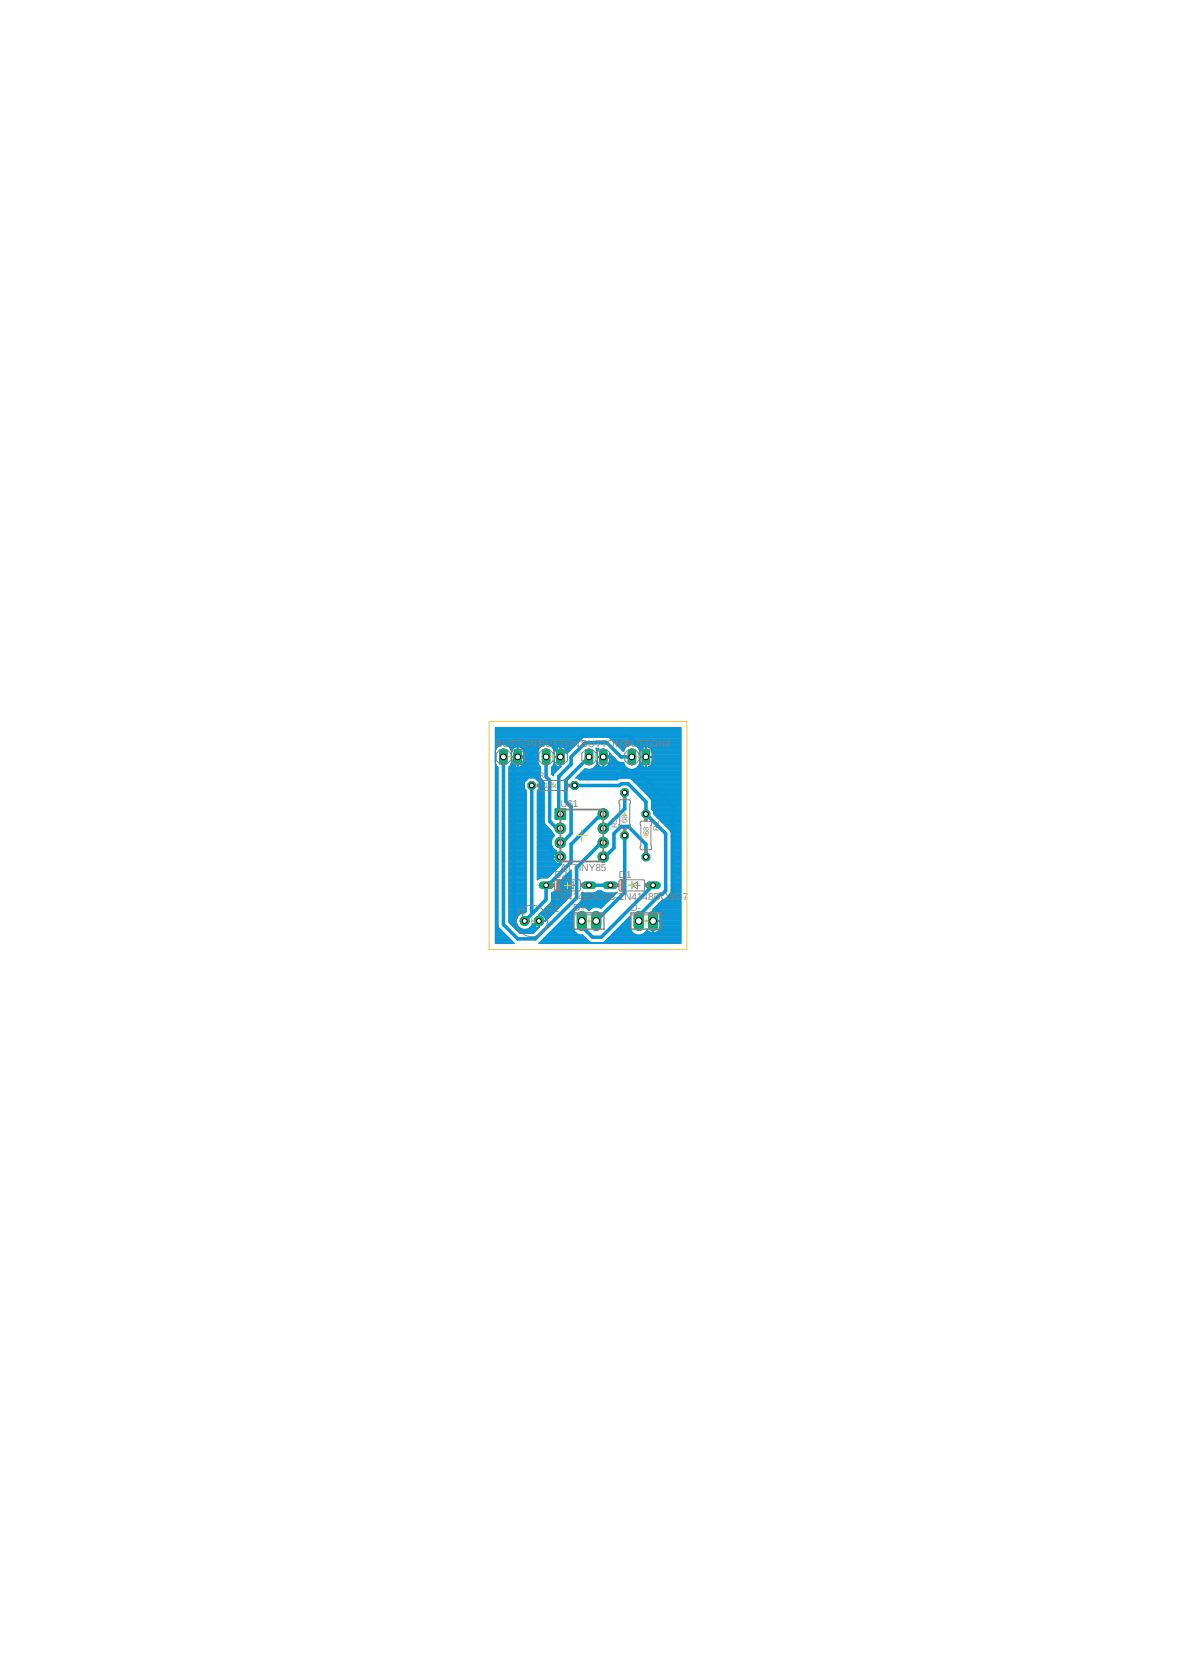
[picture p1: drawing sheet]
<svg xmlns="http://www.w3.org/2000/svg" width="210mm" height="297mm" viewBox="0 0 210 297" stroke-linecap="round" stroke-linejoin="round" font-family="sans-serif">
<defs><g id="words">
<g font-size="1.8" fill="#808080">
<text x="88.1" y="132.7">BUTTON1BUTTON2BUTTON3BUTTON4</text>
<text x="99.6" y="143.4">U$1</text>
<text x="99.6" y="154.9">ATTINY85</text>
<text x="98.6" y="156.1">D2</text>
<text x="98.6" y="160">1N4148DO35-7</text>
<text x="101.9" y="161.9">D+</text>
<text x="110" y="156.1">D1</text>
<text x="110" y="160">1N4148DO35-7</text>
<text x="112" y="161.9">D-</text>
<text x="97.2" y="162.2">C1</text>
</g>
<g font-size="1.4" fill="#808080">
<text x="95.8" y="138.3">R1</text>
<text x="96.7" y="140.1">10k</text>
<text x="109.7" y="147.2" transform="rotate(-90 109.7 147.2)">R3</text>
<text x="111.5" y="146.3" transform="rotate(-90 111.5 146.3)">68</text>
<text x="115.3" y="148.4" transform="rotate(-90 115.3 148.4)">68</text>
<text x="117.1" y="147.7" transform="rotate(-90 117.1 147.7)">R2</text>
</g>
</g></defs>
<path d="M86.7 128.1l36.4 40.9M123.1 128.1l-36.4 40.9" fill="none" stroke="#fff" stroke-width=".18"/>
<g fill="none" stroke="#0696d7" stroke-width=".64">
<path d="M89.5 134.5v29.8l2.5 2.6h3.1l7.3-7.3v-5.4l4.4-4.4h.4M92 134.5l-.6 .7v29.1l1.2 1.3h1.3l1.9-1.9M92 134.5v.4l4.1 4.1v10.1l2.5 2.6h.3l.7 .6M94.5 139.6v22.5l.2 .2M97 134.5v3.5l.7 .7v7.3l1.2 1.2h.7M99.6 133.9l-1.9-1.9h-1.3l-2.5 2.5h-1.9M99.6 134.5v-.9h.9l2.9-2.8h8.2l3.2 3.1v1.3l-1.8 1.7M102.1 139.6h7.9l.4-.3h1.2l3.2 3.2v2.2l3.5 3.5v10.1l-.7 .7h-.3l-3.8 3.8v.9M104.6 134.5l-4.1 4.2v3.8l1 .9v4.8l-1.6 1.6h-.3M107.2 134.5h1.3l2.5 2.6h1.9l.1-.2M112.3 134.5h-1.9l-2.6-2.5h-3.8l-2.5 2.5v1.3l-2.2 2.2v6.4l.3 .3M113 136.9l6.5 6.5v15.6l-3.5 3.4v1.3"/>
<path d="M97 157.4v2.5l-2.3 2.4M104.6 157.4h3.9M107.2 152.3h.3l1.6-1.6v-2.5l1.3-1.3h1.2l3.2 3.2v2.2M107.2 144.7l-.6 .6h-.4l-4.7 4.8v3.1l-4.5 4.5M111 140.9v2.9l-3.5 3.4h-.3M111 148.5v10.1l-5.1 5.1M116 157.4l-9.2 9.2h-1.5l-1.9-1.9v-1M94.7 162.3l-1.5 1.4"/>
</g>
<g fill="none" stroke="#0696d7" stroke-width=".18">
<path d="M88 138.4h.5M88 138.6h.5M88 138.3h.5M88 132.4h14.3M88 131h33M88 132.7h.5M88 135.6l.2 .5 .3 .3v28.1M88 140h.5M88 139.9h.5M88 139.8h.5M88 139.7h.5M88 139.6h.5"/>
<path d="M88 139.5h.5M88 139.4h.5M88 139.3h.5M88 139.2h.5M88 139.1h.5M88 139h.5M88 138.9h.5M88 138.8h.5M88 138.7h.5M88 138.5h.5M88 138.2h.5M88 138.1h.5"/>
<path d="M88 138h.5M88 137.8h.5M88 137.7h.5M88 137.6h.5M88 137.5h.5M88 137.4h.5M88 137.3h.5M88 137.2h.5M88 137.1h.5M88 137h.5M88 136.9h.5M88 136.8h.5"/>
<path d="M88 136.7h.5M88 136.6h.5M88 136.5h.5M88 136.4h.5M88 136.4h.4M88 136.3h.3M88 136.2h.3M88 136.1h.2M88 136h.2M88 135.9h.1M88 135.8h.1M88 135.7h.1"/>
<path d="M88 135.6l.1 .1M88 135.6h.1M88 135.5h.1M88 135.4h.1M88 135.3h.1M88 135.2l.1 .1M88 135.1l.1 .1M88 135h.1M88 134.9l.1 .1M88 134.8l.1 .1M88 134.7l.1 .1M88 134.7h.1"/>
<path d="M88 134.6h.1M88 134.5h.1M88 134.4l.1 .1M88 134.3l.1 .1M88 134.2l.1 .1M88 134.2h.1M88 134l.1 .1M88 133.9l.1 .1M88 133.9h.1M88 133.8h.1M88 133.7h.1M88 133.6h.1"/>
<path d="M88 133.4h.1M88 133.3h.1M88 133.2h.1M88 133.1h.2M88 133h.2M88 132.9h.3M88 132.8h.4M88 132.6h.6M88 132.5h.7M88 132.5h.9M88 132.3h14.4M88 132.2h14.4"/>
<path d="M88 132.1h14.6M88 132h14.7M88 131.9h14.7M88 131.8h14.8M88 131.7h14.9M88 131.7h15M88 131.6h15.1M88 131.5h15.2M88 131.4h15.3M88 131.3h15.3M88 131.2h15.4M88 131.1h15.6"/>
<path d="M88 130.9h33M88 130.8h33M88 130.7h33M88 130.6h33M88 130.5h33M88 130.4h33M88 130.3h33M88 130.2h33M88 130.1h33M88 130h33M88 129.9h33M88 129.8h33"/>
<path d="M88 129.7h33M88 129.6h33M88 129.5h33M88.2 133l-.1 .6M89.2 132.4l-.6 .2-.4 .4M89.7 132.4l.6 .2 .3 .4M90 132.5h6.5M90.2 132.5h6.1M90.3 132.6h5.9M90.4 132.7h5.7M90.4 136.4v27.6l2 1.9h2.3l1.1-1.1M90.4 138.4h3.5"/>
<path d="M90.4 138.6h3.2M90.4 138.3h5.7M90.4 140h2.8M90.4 139.9h2.8M90.4 139.8h2.8M90.4 139.7h2.8M90.4 139.6h2.8M90.4 139.5h2.8M90.4 139.4h2.8M90.4 139.3h2.8M90.4 139.2h2.8M90.4 139.1h2.8"/>
<path d="M90.4 139h2.8M90.4 138.9h2.9M90.4 138.8h3M90.4 138.7h3.1M90.4 138.6h3.3M90.4 138.5h3.4M90.4 138.2h5.7M90.4 138.1h5.7M90.4 138h5.7M90.4 137.8h5.7M90.4 137.7h5.7M90.4 137.6h5.7"/>
<path d="M90.4 137.5h5.7M90.4 137.4h5.7M90.4 137.3h5.7M90.4 137.2h5.7M90.4 137.1h5.7M90.4 137h5.7M90.4 136.9h5.7M90.4 136.8h5.7M90.4 136.7h5.7M90.4 136.6h5.7M90.4 136.5h5.7M90.4 136.4h5.7"/>
<path d="M90.4 136.4h1.3M90.5 132.8h1M90.5 136.3h.9M90.6 132.9h.8M90.6 136.2h.7M90.6 133l.3 .5M90.6 133h.6M90.7 136.1h.5M90.7 133.1h.4M90.7 136h.4M90.7 133.2h.4M90.8 135.9h.3"/>
<path d="M90.8 135.8h.2M90.8 133.3h.2M90.8 135.7h.2M90.8 135.6h.1M90.8 133.4h.1M90.9 134.5h4.7M90.9 134.6h2.1v1M90.9 133.5v2.1l-.5 .8M90.9 135.4h.1M90.9 135.5h.1M90.9 135.3h.1M90.9 135.2v.1"/>
<path d="M90.9 135.1v.1M90.9 135h.1M90.9 134.9v.1M90.9 134.8v.1M90.9 134.7v.1M90.9 134.7h.1M90.9 134.6h1M90.9 134.4v.1M90.9 134.3v.1M90.9 134.2v.1M90.9 134.2h.1M90.9 134v.1"/>
<path d="M90.9 133.9v.1M90.9 133.9h.1M90.9 133.8h.1M90.9 133.7h.1M90.9 133.6h.1M90.9 133.5h.1M90.9 135.6l.2 .3M91.1 135.9l.3 .3 .5 .2M91.7 132.7l-.3 .1-.5 .7M91.9 136.4h.1M91.9 136.3h.1M91.9 136.2h.1"/>
<path d="M91.9 136.1h.1M91.9 136h.1M91.9 135.9h.1M91.9 135.8h.1M91.9 135.7h.1M91.9 135.6h.1M91.9 135.5h.1M91.9 135.4h.1M91.9 135.3h.1M91.9 135.2h.1M91.9 135.1h.1M91.9 135h.1"/>
<path d="M91.9 134.9h.1M91.9 134.8h.1M91.9 134.7h.1M91.9 134.4h.1M91.9 134.3h.1M91.9 134.2h.1M91.9 134h.1M91.9 133.9h.1M91.9 133.8h.1M91.9 133.7h.1M91.9 133.6h.1M91.9 133.5h.1"/>
<path d="M91.9 133.4h.1M91.9 133.3h.1M91.9 133.2h.1M91.9 133.1h.1M91.9 133h.1M91.9 132.9h.1M91.9 132.8h.1M91.9 132.8v3.6M92 132.7v3.7l.7-.3 .3-.4M92 134.6h3.6M92.2 132.7l.7 .5 .1 .3M92.3 136.4h3.8"/>
<path d="M92.5 132.8h3.5M92.5 136.3h3.5M92.6 132.9h3.3M92.6 136.2h3.3M92.7 133h3.1M92.8 136.1h3M92.8 133.1h3M92.8 136h3M92.9 135.9h2.8M92.9 133.2h2.9M92.9 135.8h2.8M92.9 133.3h2.8"/>
<path d="M93 135.7h2.7M93 133.3h2.7M93 135.6h2.6M93 133.4h2.6M93 135.6v.1M93 133.5v1M93 135.5h2.6M93 135.4h2.6M93 135.3h2.6M93 135.2h2.6M93 135.1h2.6M93 135h2.6"/>
<path d="M93 134.9h2.6M93 134.8h2.6M93 134.7h2.6M93 134.4h2.6M93 134.3h2.6M93 134.2h2.6M93 134h2.6M93 133.9h2.6M93 133.8h2.6M93 133.7h2.6M93 133.6h2.6M93 133.5h2.6"/>
<path d="M93.9 138.3l-.7 .8v1.1M95 138.3l.8 .8v1.1M95.2 138.4h.9M95.2 138.5h1M95.3 138.6h.9M95.4 138.6h.9M95.5 138.7h.9M95.6 133.5v2.1l.5 .8M95.6 138.8h.8M95.7 138.9h.9M95.8 139h.8M95.8 133l-.2 .5"/>
<path d="M95.8 140h.9M95.8 139.9h.9M95.8 139.8h.9M95.8 139.7h.9M95.8 139.6h.9M95.8 139.5h.9M95.8 139.4h.9M95.8 139.3h.9M95.8 139.2h.9M95.8 139.1h.9M96.1 136.4v1.8M96.1 138.2l.1 .4 .5 .5v7.1l.2 .3 1.1 1.2"/>
<path d="M96.8 132.4l-.6 .2-.4 .4M97.3 132.4l.6 .2 .4 .4M97.5 132.5h4.7M97.8 132.5h4.3M97.9 132.6h4.1M98 132.7h3.9M98 137.6h.4M98 137.5h.4M98 137.4h.5M98 137.3h.6M98 137.2h.7M98 137.2h.8"/>
<path d="M98 137.1h.8M98 137h.9M98 136.9h1M98 136.8h1.1M98 136.7h1.2M98 136.6h1.3M98 136.5h1.4M98 136.4h1.5M98 137.7h.3M98 136.4h1.2M98.1 132.8h1M98.1 137.8h.2"/>
<path d="M98.1 136.3h.9M98.2 132.9h.8M98.2 136.2h.7M98.3 133l.2 .5M98.3 137.8h.1M98.3 136.1h.5M98.3 133h.5M98.3 136h.4M98.3 133.1h.5M98.3 135.9h.4M98.3 133.2h.4M98.4 135.8h.2"/>
<path d="M98.4 133.3h.2M98.4 137.5l-.1 .3M98.4 135.7h.2M98.4 133.4h.2M98.5 133.5v2.1l-.2 .5-.3 .3v1.2l.3 .2M98.5 134.6h1.2v1.7M98.5 135.6h.1M98.5 135.5h.1M98.5 135.3h.1M98.5 135.2v.1M98.5 135.1v.1M98.5 135h.1"/>
<path d="M98.5 134.9v.1M98.5 134.8v.1M98.5 134.7v.1M98.5 134.7h.1M98.5 134.6h1M98.5 134.4v.1M98.5 134.3v.1M98.5 134.2v.1M98.5 134.2h.1M98.5 134v.1M98.5 133.9v.1M98.5 133.9h.1"/>
<path d="M98.5 133.8h.1M98.5 133.6h.1M98.5 133.5h.1M98.5 133.5v.2M98.5 135.4l.1 .3M98.6 135.7l.2 .4 .7 .3M98.8 133l-.3 .5M99.3 132.7l-.5 .3M99.5 136.4h.1M99.5 136.3h.2M99.5 136.2h.2M99.5 136.1h.2"/>
<path d="M99.5 136h.2M99.5 135.9h.2M99.5 135.8h.2M99.5 135.7h.2M99.5 135.6h.2M99.5 135.5h.2M99.5 135.4h.2M99.5 135.3h.2M99.5 135.2h.2M99.5 135.1h.2M99.5 135h.2M99.5 134.9h.2"/>
<path d="M99.5 134.8h.2M99.5 134.7h.2M99.5 134.4h.2M99.5 134.3h.2M99.5 134.2h.2M99.5 134h.2M99.5 133.9h.2M99.5 133.8h.2M99.5 133.7h.2M99.5 133.6h.2M99.5 133.5h.2M99.5 133.4h.2"/>
<path d="M99.5 133.3h.2M99.5 133.2h.2M99.5 133.1h.2M99.5 133h.2M99.5 132.9h.2M99.5 132.8h.2M99.5 132.8v3.6M99.7 136.3l-1.3 1.2M99.7 132.8v1.7h-1.2M99.8 132.7l.4 .1 .4 .7M100 132.8h1.9M100.2 132.9h1.6"/>
<path d="M100.3 133h1.4M100.4 133.1h1.2M100.5 133.2h1M100.5 133.3h.9M100.6 133.4h.6M100.6 133.3h.7M100.6 133.5l.1 .2M100.6 133.5h.5M100.7 133.9h.1M100.7 133.8h.2M100.7 133.7h.3M100.7 133.6h.3"/>
<path d="M102.4 138.2h18.6M102.4 138.1h18.6M102.5 138h18.5M102.6 138h18.4M102.7 138.3l.3 .3h6.6l.2-.1M102.7 137.8h18.3M102.7 138.4h7.3M102.8 137.8h18.2M102.9 138.5h6.9M102.9 137.7h18.1M103 138.6h6.7M103 137.6h18"/>
<path d="M103.1 137.5h17.9M103.2 137.4h17.8M103.3 137.3h17.7M103.3 137.2h17.7M103.4 137.2h17.6M103.5 137.1h17.5M103.6 137h17.4M103.7 136.9h17.3M103.8 131l-.3 .2-2.8 2.8v-.3M103.8 136.8h17.2M103.9 136.7h.4M104 136.6l-1.7 1.7h18.7"/>
<path d="M104 136.6h.1M105 136.7h6.8M105.2 136.6h6.4M105.5 136.5l-.6 .2-.9-.1M105.5 136.5h5.9M105.5 136.4h5.8M105.6 136.4h1.2M105.7 136.3h.9M105.8 136.2h.7M105.9 136.1h.5M105.9 136h.4M105.9 133.2h.4"/>
<path d="M105.9 133.1h.4M106 135.9h.3M106 133.3h.2M106 135.8h.2M106 135.7h.2M106 135.6h.1M106 133.4h.2M106.1 134.2h.1M106.1 133.5v2.1l-.2 .5-.4 .4M106.1 133.5l-.2-.5h.5l-.3 .5M106.1 134.5h1v1.9M106.1 134.6h2.2v.8"/>
<path d="M106.1 135.2v.1M106.1 134.7h.1M106.1 135.6h.1M106.1 135.5h.1M106.1 135.3h.1M106.1 135.1v.1M106.1 135h.1M106.1 134.9v.1M106.1 134.8v.1M106.1 134.7v.1M106.1 134.6h1M106.1 134.4v.1"/>
<path d="M106.1 134.3v.1M106.1 134.2v.1M106.1 134v.1M106.1 133.9v.1M106.1 133.9h.1M106.1 133.8h.1M106.1 133.6h.1M106.1 133.5h.1M106.1 133.5v.2M106.1 135.4l.1 .3M106.2 135.7l.1 .2M106.3 135.9l.3 .3 .5 .2"/>
<path d="M107.1 136.4h.1M107.1 136.4h.2M107.1 136.3h.2M107.1 136.2h.2M107.1 136.1h.2M107.1 136h.2M107.1 135.9h.2M107.1 135.8h.2M107.1 135.7h.2M107.1 135.6h.2M107.1 135.5h.2M107.1 135.4h.2"/>
<path d="M107.1 135.3h.2M107.1 135.2h.2M107.1 135.1h.2M107.1 135h.2M107.1 134.9h.2M107.1 134.8h.2M107.1 134.7h.2M107.3 136.4h.1M107.3 134.6h1.7M107.5 136.4h3.8M107.7 136.3h3.5M107.9 136.2h3.2"/>
<path d="M107.9 136.1h3.1M108 131l.4 .2M108 136h3M108.1 135.9h2.9M108.2 135.8h2.7M108.2 135.7l-.3 .4-.6 .3M108.2 135.7h2.7M108.2 135.6h2.6M108.2 131.1h12.8M108.2 135.5h1.8M108.3 135.4l-.1 .3M108.3 134.5v-.6l1.5 1.5"/>
<path d="M108.3 135.4h1.5M108.3 135.3h1.4M108.3 135.2h1.3M108.3 135.1h1.2M108.3 135h1.1M108.3 134.9h1M108.3 134.8h1M108.3 134.7h.9M108.3 134.7h.8M108.3 134.4h.5M108.3 134.3h.4M108.3 134.2h.3"/>
<path d="M108.3 134.2h.2M108.3 134h.2M108.3 133.9h.1M108.4 131.2l2.3 2.4 .1-.1M108.4 131.2h12.6M108.5 131.3h12.5M108.5 131.4h12.5M108.7 131.5h12.3M108.8 131.6h12.2M108.8 131.7h12.2M108.9 134.5h-1.6v1.9M108.9 131.7h12.1"/>
<path d="M109 131.8h12M109.1 131.9h11.9M109.2 132h11.8M109.3 132.1h11.7M109.3 132.2h11.7M109.4 132.3h11.6M109.5 132.4h11.5M109.6 132.5h2.1M109.7 132.5h1.8M109.8 138.5l.4-.2h1.6l.4 .2 3.4 3.4M109.8 135.4l1 .1 .2 .6 .4 .4M109.8 132.6h1.6"/>
<path d="M109.9 132.7h1.4M110 132.8h1.2M110.1 132.9h1M110.2 133h.8M110.2 133.1h.8M110.3 133.2h.7M110.4 133.3h.5M110.5 133.3h.4M110.6 133.4h.2M110.7 133.5h.1M111 133l-.2 .5M111.4 136.5l.6 .2h.5l.6-.2"/>
<path d="M111.9 138.4h9.1M112 132.4l-.6 .2-.4 .4M112.1 138.5h8.9M112.3 138.6h8.7M112.4 138.6h8.6M112.4 138.7h8.6M112.5 132.4l.6 .2 .4 .4M112.5 138.8h8.5M112.6 138.9h8.4M112.6 136.7h8.4M112.7 139h8.3M112.8 139.1h8.2"/>
<path d="M112.8 132.5h8.2M112.9 139.2h8.1M112.9 136.6h8.1M112.9 139.3h8.1M113 132.5h8M113 139.4h8M113.1 136.5h7.9M113.1 132.6h7.9M113.2 139.4h7.8M113.2 136.4h7.8M113.2 132.7h7.8M113.2 139.5h7.8"/>
<path d="M113.2 136.4h1.2M113.3 132.8h1M113.3 139.6h7.7M113.3 136.3h1M113.4 132.9h.8M113.4 139.7h7.6M113.4 136.2h.7M113.5 133l.2 .5M113.5 133h.5M113.5 139.8h7.5M113.5 136.1h.5M113.5 133.1h.5"/>
<path d="M113.5 136h.4M113.5 135.9h.4M113.5 133.2h.4M113.6 139.9h7.4M113.6 135.8h.2M113.6 133.3h.2M113.6 135.7h.2M113.7 134.5h7.3M113.7 133.5v2.1l-.2 .5-.4 .4M113.7 140h7.3M113.7 135.6h.1M113.7 135.5h.1"/>
<path d="M113.7 135.4h.1M113.7 135.3h.1M113.7 135.2h.1M113.7 135.1h.1M113.7 135h.1M113.7 134.9h.1M113.7 134.8h.1M113.7 134.7h.1M113.7 134.6h1M113.7 134.4h.1M113.7 134.3h.1M113.7 134.2h.1"/>
<path d="M113.7 134h.1M113.7 133.9h.1M113.7 133.8h.1M113.7 133.7h.1M113.7 133.6h.1M113.7 133.5h.1M113.7 133.4h.1M113.7 135.6v-1h2.2v1M113.7 133.5v1M113.7 135.6l.1 .1M114.5 132.7l-.7 .5-.1 .3M114.7 132.7v3.7l-.6-.3-.3-.4"/>
<path d="M114.7 136.4h.2M114.7 136.3h.2M114.7 136.2h.2M114.7 136.1h.2M114.7 136h.2M114.7 135.9h.2M114.7 135.8h.2M114.7 135.7h.2M114.7 135.6h.2M114.7 135.5h.2M114.7 135.4h.2M114.7 135.3h.2"/>
<path d="M114.7 135.2h.2M114.7 135.1h.2M114.7 135h.2M114.7 134.9h.2M114.7 134.8h.2M114.7 134.7h.2M114.7 134.4h.2M114.7 134.3h.2M114.7 134.2h.2M114.7 134h.2M114.7 133.9h.2M114.7 133.8h.2"/>
<path d="M114.7 133.7h.2M114.7 133.6h.2M114.7 133.5h.2M114.7 133.4h.2M114.7 133.3h.2M114.7 133.2h.2M114.7 133.1h.2M114.7 133h.2M114.7 132.9h.2M114.7 132.8h.2M114.9 136.4h.1M114.9 134.6h6.1"/>
<path d="M114.9 132.8v3.6M115 132.7l.4 .1 .5 .7M115.1 136.4h5.9M115.2 132.8h5.8M115.3 136.3h5.7M115.4 132.9h5.6M115.4 136.2h5.6M115.5 133h5.5M115.6 136.1h5.4M115.6 133.1h5.4M115.7 136h5.3M115.7 133.2h5.3"/>
<path d="M115.7 135.9l-.3 .3-.5 .2M115.7 135.9h5.3M115.7 135.8h5.3M115.7 133.3h5.3M115.8 135.7h5.2M115.8 133.3h5.2M115.8 135.6h5.2M115.8 133.5h5.2M115.8 133.4h5.2M115.9 135.6l-.2 .3M115.9 133.5v1M115.9 135.6h5.1"/>
<path d="M115.9 135.5h5.1M115.9 135.4h5.1M115.9 135.3h5.1M115.9 135.2h5.1M115.9 135.1h5.1M115.9 135h5.1M115.9 134.9h5.1M115.9 134.8h5.1M115.9 134.7h5.1M115.9 134.4h5.1M115.9 134.3h5.1M115.9 134.2h5.1"/>
<path d="M115.9 134h5.1M115.9 133.9h5.1M115.9 133.8h5.1M115.9 133.7h5.1M115.9 133.6h5.1M88 152.2h.5M88 156h.5M88 158.3h.5M88 159.9h.5M88 159.7h.5M88 159.6h.5M88 159.5h.5"/>
<path d="M88 159.4h.5M88 159.3h.5M88 159.2h.5M88 159.1h.5M88 159h.5M88 158.9h.5M88 158.7h.5M88 158.6h.5M88 158.5h.5M88 158.4h.5M88 158.2h.5M88 158.1h.5"/>
<path d="M88 158h.5M88 157.9h.5M88 157.8h.5M88 157.7h.5M88 157.6h.5M88 157.5h.5M88 157.4h.5M88 157.3h.5M88 157.2h.5M88 157.1h.5M88 157h.5M88 156.9h.5"/>
<path d="M88 156.8h.5M88 156.7h.5M88 156.6h.5M88 156.5h.5M88 156.4h.5M88 156.3h.5M88 156.2h.5M88 156.1h.5M88 155.9h.5M88 155.8h.5M88 155.7h.5M88 155.6h.5"/>
<path d="M88 155.5h.5M88 155.4h.5M88 155.3h.5M88 155.2h.5M88 155.1h.5M88 154.9h.5M88 154.8h.5M88 154.7h.5M88 154.6h.5M88 154.5h.5M88 154.4h.5M88 154.3h.5"/>
<path d="M88 154.2h.5M88 154.1h.5M88 154h.5M88 153.9h.5M88 153.8h.5M88 153.7h.5M88 153.6h.5M88 153.5h.5M88 153.4h.5M88 153.3h.5M88 153.2h.5M88 153.1h.5"/>
<path d="M88 153h.5M88 152.9h.5M88 152.8h.5M88 152.7h.5M88 152.6h.5M88 152.5h.5M88 152.4h.5M88 152.3h.5M88 152.1h.5M88 152h.5M88 151.9h.5M88 151.8h.5"/>
<path d="M88 151.7h.5M88 151.6h.5M88 151.5h.5M88 151.4h.5M88 151.3h.5M88 151.1h.5M88 151h.5M88 150.9h.5M88 150.8h.5M88 150.7h.5M88 150.6h.5M88 150.5h.5"/>
<path d="M88 150.4h.5M88 150.3h.5M88 150.2h.5M88 150.1h.5M88 150h.5M88 149.9h.5M88 149.8h.5M88 149.7h.5M88 149.6h.5M88 149.5h.5M88 149.4h.5M88 149.3h.5"/>
<path d="M88 149.2h.5M88 149.1h.5M88 149h.5M88 148.9h.5M88 148.8h.5M88 148.7h.5M88 148.6h.5M88 148.5h.5M88 148.4h.5M88 148.3h.5M88 148.2h.5M88 148.1h.5"/>
<path d="M88 148h.5M88 147.9h.5M88 147.8h.5M88 147.7h.5M88 147.6h.5M88 147.5h.5M88 147.4h.5M88 147.3h.5M88 147.2h.5M88 147.1h.5M88 147h.5M88 146.9h.5"/>
<path d="M88 146.8h.5M88 146.7h.5M88 146.6h.5M88 146.5h.5M88 146.3h.5M88 146.2h.5M88 146.1h.5M88 146h.5M88 145.9h.5M88 145.8h.5M88 145.7h.5M88 145.6h.5"/>
<path d="M88 145.5h.5M88 145.4h.5M88 145.3h.5M88 145.2h.5M88 145.1h.5M88 145h.5M88 144.9h.5M88 144.8h.5M88 144.7h.5M88 144.6h.5M88 144.5h.5M88 144.4h.5"/>
<path d="M88 144.3h.5M88 144.2h.5M88 144.1h.5M88 144h.5M88 143.9h.5M88 143.8h.5M88 143.7h.5M88 143.6h.5M88 143.5h.5M88 143.4h.5M88 143.3h.5M88 143.2h.5"/>
<path d="M88 143.1h.5M88 143h.5M88 142.9h.5M88 142.8h.5M88 142.7h.5M88 142.6h.5M88 142.5h.5M88 142.4h.5M88 142.3h.5M88 142.2h.5M88 142.1h.5M88 142h.5"/>
<path d="M88 141.9h.5M88 141.8h.5M88 141.6h.5M88 141.5h.5M88 141.4h.5M88 141.3h.5M88 141.2h.5M88 141.1h.5M88 141h.5M88 140.9h.5M88 140.8h.5M88 140.7h.5"/>
<path d="M88 140.6h.5M88 140.5h.5M88 140.4h.5M88 140.3h.5M88 140.2h.5M88 140.1h.5M90.4 152.2h3.1M90.4 156h3.1M90.4 158.3h3.1M90.4 159.9h3.1M90.4 159.7h3.1M90.4 159.6h3.1"/>
<path d="M90.4 159.5h3.1M90.4 159.4h3.1M90.4 159.3h3.1M90.4 159.2h3.1M90.4 159.1h3.1M90.4 159h3.1M90.4 158.9h3.1M90.4 158.7h3.1M90.4 158.6h3.1M90.4 158.5h3.1M90.4 158.4h3.1M90.4 158.2h3.1"/>
<path d="M90.4 158.1h3.1M90.4 158h3.1M90.4 157.9h3.1M90.4 157.8h3.1M90.4 157.7h3.1M90.4 157.6h3.1M90.4 157.5h3.1M90.4 157.4h3.1M90.4 157.3h3.1M90.4 157.2h3.1M90.4 157.1h3.1M90.4 157h3.1"/>
<path d="M90.4 156.9h3.1M90.4 156.8h3.1M90.4 156.7h3.1M90.4 156.6h3.1M90.4 156.5h3.1M90.4 156.4h3.1M90.4 156.3h3.1M90.4 156.2h3.1M90.4 156.1h3.1M90.4 155.9h3.1M90.4 155.8h3.1M90.4 155.7h3.1"/>
<path d="M90.4 155.6h3.1M90.4 155.5h3.1M90.4 155.4h3.1M90.4 155.3h3.1M90.4 155.2h3.1M90.4 155.1h3.1M90.4 154.9h3.1M90.4 154.8h3.1M90.4 154.7h3.1M90.4 154.6h3.1M90.4 154.5h3.1M90.4 154.4h3.1"/>
<path d="M90.4 154.3h3.1M90.4 154.2h3.1M90.4 154.1h3.1M90.4 154h3.1M90.4 153.9h3.1M90.4 153.8h3.1M90.4 153.7h3.1M90.4 153.6h3.1M90.4 153.5h3.1M90.4 153.4h3.1M90.4 153.3h3.1M90.4 153.2h3.1"/>
<path d="M90.4 153.1h3.1M90.4 153h3.1M90.4 152.9h3.1M90.4 152.8h3.1M90.4 152.7h3.1M90.4 152.6h3.1M90.4 152.5h3.1M90.4 152.4h3.1M90.4 152.3h3.1M90.4 152.1h3.1M90.4 152h3.1M90.4 151.9h3.1"/>
<path d="M90.4 151.8h3.1M90.4 151.7h3.1M90.4 151.6h3.1M90.4 151.5h3.1M90.4 151.4h3.1M90.4 151.3h3.1M90.4 151.1h3.1M90.4 151h3.1M90.4 150.9h3.1M90.4 150.8h3.1M90.4 150.7h3.1M90.4 150.6h3.1"/>
<path d="M90.4 150.5h3.1M90.4 150.4h3.1M90.4 150.3h3.1M90.4 150.2h3.1M90.4 150.1h3.1M90.4 150h3.1M90.4 149.9h3.1M90.4 149.8h3.1M90.4 149.7h3.1M90.4 149.6h3.1M90.4 149.5h3.1M90.4 149.4h3.1"/>
<path d="M90.4 149.3h3.1M90.4 149.2h3.1M90.4 149.1h3.1M90.4 149h3.1M90.4 148.9h3.1M90.4 148.8h3.1M90.4 148.7h3.1M90.4 148.6h3.1M90.4 148.5h3.1M90.4 148.4h3.1M90.4 148.3h3.1M90.4 148.2h3.1"/>
<path d="M90.4 148.1h3.1M90.4 148h3.1M90.4 147.9h3.1M90.4 147.8h3.1M90.4 147.7h3.1M90.4 147.6h3.1M90.4 147.5h3.1M90.4 147.4h3.1M90.4 147.3h3.1M90.4 147.2h3.1M90.4 147.1h3.1M90.4 147h3.1"/>
<path d="M90.4 146.9h3.1M90.4 146.8h3.1M90.4 146.7h3.1M90.4 146.6h3.1M90.4 146.5h3.1M90.4 146.3h3.1M90.4 146.2h3.1M90.4 146.1h3.1M90.4 146h3.1M90.4 145.9h3.1M90.4 145.8h3.1M90.4 145.7h3.1"/>
<path d="M90.4 145.6h3.1M90.4 145.5h3.1M90.4 145.4h3.1M90.4 145.3h3.1M90.4 145.2h3.1M90.4 145.1h3.1M90.4 145h3.1M90.4 144.9h3.1M90.4 144.8h3.1M90.4 144.7h3.1M90.4 144.6h3.1M90.4 144.5h3.1"/>
<path d="M90.4 144.4h3.1M90.4 144.3h3.1M90.4 144.2h3.1M90.4 144.1h3.1M90.4 144h3.1M90.4 143.9h3.1M90.4 143.8h3.1M90.4 143.7h3.1M90.4 143.6h3.1M90.4 143.5h3.1M90.4 143.4h3.1M90.4 143.3h3.1"/>
<path d="M90.4 143.2h3.1M90.4 143.1h3.1M90.4 143h3.1M90.4 142.9h3.1M90.4 142.8h3.1M90.4 142.7h3.1M90.4 142.6h3.1M90.4 142.5h3.1M90.4 142.4h3.1M90.4 142.3h3.1M90.4 142.2h3.1M90.4 142.1h3.1"/>
<path d="M90.4 142h3.1M90.4 141.9h3.1M90.4 141.8h3.1M90.4 141.6h3.1M90.4 141.5h3.1M90.4 141.4h3.1M90.4 141.3h3.1M90.4 141.2h3.1M90.4 141.1h3.1M90.4 141h3.1M90.4 140.9h3.1M90.4 140.8h3.1"/>
<path d="M90.4 140.7h3.1M90.4 140.6h3.1M90.4 140.5h3.1M90.4 140.4h3M90.4 140.3h2.9M90.4 140.2h2.8M90.4 140.1h2.8M93.2 140.2l.3 .3v21.6M95.5 152.2h4v1.4M95.5 156.4h.1M95.5 156.3h.1M95.5 156.2h.2"/>
<path d="M95.5 156.1h.4M95.5 155.9h1.9M95.5 155.8h2M95.5 155.7h2.1M95.5 155.7h2.2M95.5 155.6h2.3M95.5 155.5h2.4M95.5 155.4h2.5M95.5 155.3h2.5M95.5 155.2h2.6M95.5 155.2h2.7M95.5 155.1h2.8"/>
<path d="M95.5 154.9h2.9M95.5 154.9h3M95.5 154.8h3.1M95.5 154.7h3.2M95.5 154.6h3.3M95.5 154.5h3.3M95.5 154.4h3.4M95.5 154.3h3.5M95.5 154.3h3.6M95.5 154.2h3.7M95.5 154.1h3.8M95.5 154h3.9"/>
<path d="M95.5 153.9h3.9M95.5 153.8h4M95.5 153.7h4.2M95.5 153.6h4.2M95.5 153.5h3.8M95.5 153.5h3.6M95.5 153.4h3.4M95.5 153.3h3.3M95.5 153.2h3.2M95.5 153.1h3.1M95.5 153h3M95.5 152.9h3"/>
<path d="M95.5 152.8h2.9M95.5 152.7h2.9M95.5 152.7h2.8M95.5 152.6h2.8M95.5 152.5h2.8M95.5 152.4h2.8M95.5 152.3h4M95.5 152.1h2.8M95.5 152h2.8M95.5 151.9h2.8M95.5 151.8h2.9M95.5 151.7h3"/>
<path d="M95.5 151.6h3M95.5 151.5h3.1M95.5 151.4h3.2M95.5 151.3h3.3M95.5 151.3h3.4M95.5 151.1h3.2M95.5 151h3.1M95.5 151h3M95.5 150.9h2.9M95.5 150.8h2.8M95.5 150.7h2.7M95.5 150.6h2.7"/>
<path d="M95.5 150.5h2.6M95.5 150.4h2.6M95.5 150.3h2.5M95.5 150.2h2.5M95.5 150.1h2.5M95.5 150h2.5M95.5 149.9h2.5M95.5 149.8h2.5M95.5 149.7h2.5M95.5 149.6h2.5M95.5 149.5h2.5M95.5 149.4h2.5"/>
<path d="M95.5 149.3h2.5M95.5 149.2h2.5M95.5 149.1h2.6M95.5 149h2.6M95.5 148.9h2.7M95.5 148.8h2.7M95.5 148.8h2.8M95.5 148.7h2.9M95.5 148.6h3M95.5 148.5h3.1M95.5 148.4h3M95.5 148.3h2.9"/>
<path d="M95.5 148.2h2.8M95.5 148.1h2.7M95.5 148h2.7M95.5 148h2.6M95.5 147.9h2.6M95.5 147.8h2.5M95.5 147.7h2.5M95.5 147.6h2.4M95.5 147.5h2.3M95.5 147.4h2.2M95.5 147.3h2.2M95.5 147.2h2.1"/>
<path d="M95.5 147.2h2M95.5 147.1h1.9M95.5 147h1.8M95.5 146.9h1.7M95.5 146.8h1.7M95.5 146.7h1.6M95.5 146.6h1.4M95.5 146.5h1.3M95.5 146.3h1.3M95.5 146.3h1.2M95.5 146.2h1.2M95.5 146.1h1.2"/>
<path d="M95.5 146h1.2M95.5 145.9h1.2M95.5 145.8h1.2M95.5 145.7h1.2M95.5 145.6h1.2M95.5 145.5h1.2M95.5 145.4h1.2M95.5 145.3h1.2M95.5 145.2h1.2M95.5 145.1h1.2M95.5 145h1.2M95.5 144.9h1.2"/>
<path d="M95.5 144.8h1.2M95.5 144.7h1.2M95.5 144.6h1.2M95.5 144.5h1.2M95.5 144.4h1.2M95.5 144.3h1.2M95.5 144.2h1.2M95.5 144.1h1.2M95.5 144h1.2M95.5 143.9h1.2M95.5 143.8h1.2M95.5 143.7h1.2"/>
<path d="M95.5 143.6h1.2M95.5 143.5h1.2M95.5 143.4h1.2M95.5 143.3h1.2M95.5 143.2h1.2M95.5 143.1h1.2M95.5 143h1.2M95.5 142.9h1.2M95.5 142.8h1.2M95.5 142.7h1.2M95.5 142.6h1.2M95.5 142.5h1.2"/>
<path d="M95.5 142.4h1.2M95.5 142.3h1.2M95.5 142.2h1.2M95.5 142.1h1.2M95.5 142h1.2M95.5 141.9h1.2M95.5 141.8h1.2M95.5 141.6h1.2M95.5 141.5h1.2M95.5 141.4h1.2M95.5 141.3h1.2M95.5 141.2h1.2"/>
<path d="M95.5 141.1h1.2M95.5 141h1.2M95.5 140.9h1.2M95.5 140.8h1.2M95.5 140.7h1.2M95.5 140.6h1.2M95.5 140.5h1.2M95.6 140.4h1.1M95.7 140.3h1M95.8 140.3h.9M95.8 140.2l-.3 .3v15.9M95.8 140.2h.9"/>
<path d="M95.8 140.1h.9M96.1 156l-.6 .4M98 150.1l.2 .6 .5 .4M98 147.7l.2 .4M98 159.9h2.7M98 159.9h2.8M98 159.7h2.9M98 159.6h3M98 159.6h3.1M98 159.5h3.2M98 159.4h3.3M98 159.3h3.3"/>
<path d="M98 159.2h3.4M98 159.1h3.5M98 159h3.5M98 158.9h3.5M98 158.7h3.5M98.2 148.1l.4 .4M98.2 148.8l-.2 .6v.7M98.3 158.6h3.2M98.3 152.4h1.4v1.2l.1-.1-2.5 2.5h-1.8M98.3 152.4l.1 .4M98.3 152v.2M98.4 152.8l.4 .5"/>
<path d="M98.5 158.5l-.5 .2v1.4M98.5 158.5h3M98.6 148.5l-.4 .3M98.6 158.4h2.9M98.6 158.3h2.9M98.7 151.1l.2 .1-.1 .1M98.7 158.2h2.8M98.8 151.3l-.5 .7M98.8 153.3l.1 .1M98.8 158.2h2.7M98.8 158.1h2.7M98.9 153.4l.6 .2"/>
<path d="M98.9 158h2.6M98.9 157.9h2.6M99 157.8h2.5M99 157.1l2.5-2.5v4.6l-4.6 4.6h-1.2v1h-.4l-.6-.6M99 157.1v.5l-.2 .5-.3 .4M99 157.1h.1M99 157.7h2.5M99 157.6h2.5M99 157.5h2.5M99 157.4h2.5M99 157.3h2.5M99 157.2h2.5"/>
<path d="M99 157.1h2.5M99.1 157h2.4M99.2 156.9h2.3M99.3 156.8h2.2M99.4 156.7h2.1M99.5 153.6h.1M99.5 156.6h2M99.5 153.5h.2M99.5 153.4h.2M99.5 153.3h.2M99.5 153.2h.2M99.5 153.1h.2"/>
<path d="M99.5 153h.2M99.5 152.9h.2M99.5 152.8h.2M99.5 152.7h.2M99.5 152.6h.2M99.5 152.5h.2M99.5 152.4h.2M99.6 156.5h1.9M99.7 156.5h1.8M99.7 156.4h1.8M99.8 156.3h1.7M99.9 156.2h1.6"/>
<path d="M100 156.1h1.5M100.1 156h1.4M100.2 155.9h1.3M100.2 155.8h1.3M100.4 155.7h1.1M100.5 155.7h1M100.5 155.6h1M100.6 155.5h.9M100.7 155.4h.8M100.8 155.3h.7M100.9 155.2h.6M101 155.2h.5"/>
<path d="M101 155.1h.5M101.1 154.9h.4M101.2 154.9h.3M101.3 154.8h.2M101.4 154.7h.1M103.3 159.9h5M103.4 159.9h5M103.4 158.6v1.2l-.1 .3-7.6 7.6h25.3v-38.4h-33v38.4h3.4l-2.8-2.8M103.4 159.7h5.1M103.4 159.6h5.2M103.4 159.6h5.3M103.4 159.5h5.4"/>
<path d="M103.4 159.4h5.4M103.4 159.3h5.5M103.4 159.2h5.7M103.4 159.1h5.7M103.4 159h5.8M103.4 159h5.9M103.4 158.9h6M103.4 158.7h6.1M103.4 158.7h.3M103.4 158.6h.1M105.6 158.7h1.8M105.8 158.6h1.4"/>
<path d="M106 158.5l-.4 .2h-1.9l-.3-.1M106 158.5l.2-.2h.7l.1 .2M106 158.5h1M106.1 158.4h.8M107 158.5l.5 .2h1.9l.2-.1M109.4 158.7h.2M109.6 158.6l-2.8 2.9-.6-.3M109.6 158.6h.1M113.7 140.1h7.3M113.8 140.2h7.2M113.9 140.3h7.1M114 140.3h7"/>
<path d="M114.1 140.4h6.9M114.2 140.5h6.8M114.3 140.6h6.7M114.4 140.7h6.6M114.5 140.8h6.5M114.6 140.9h6.4M114.6 141h6.4M114.7 141.1h6.3M114.8 141.1h6.2M114.9 141.2h6.1M115 141.3h6M115.1 141.4h5.9"/>
<path d="M115.2 141.5h5.8M115.3 141.6h5.7M115.4 141.6h5.6M115.4 141.8h5.6M115.5 141.9h5.5M115.6 141.9l.1 .4M115.6 141.9h5.4M115.7 142h5.3M115.7 142.1h5.3M115.7 142.3v1.5l.4 .3M115.7 143.7h5.3M115.7 143.6h5.3"/>
<path d="M115.7 143.5h5.3M115.7 143.4h5.3M115.7 143.3h5.3M115.7 143.2h5.3M115.7 143.1h5.3M115.7 143h5.3M115.7 142.9h5.3M115.7 142.8h5.3M115.7 142.7h5.3M115.7 142.6h5.3M115.7 142.5h5.3M115.7 142.4h5.3"/>
<path d="M115.7 142.3h5.3M115.7 142.2h5.3M115.8 143.8h5.2M115.9 143.9h5.1M116 144h5M116 144.1h5M116.1 144.1v.6l3 2.9M116.1 144.6h4.9M116.1 144.5h4.9M116.1 144.4h4.9M116.1 144.3h4.9M116.1 144.2h4.9"/>
<path d="M116.1 144.1h4.9M116.2 144.7h4.8M116.2 144.8h4.8M116.3 144.9h4.7M116.4 144.9h4.6M116.5 145h4.5M116.6 145.1h4.4M116.7 145.2h4.3M116.8 145.3h4.2M116.8 145.4h4.2M116.9 145.5h4.1M117.1 145.6h3.9"/>
<path d="M117.1 145.7h3.9M117.2 145.8h3.8M117.3 145.8h3.7M117.4 145.9h3.6M117.5 146h3.5M117.6 146.1h3.4M117.6 146.2h3.4M117.7 146.3h3.3M117.8 146.3h3.2M117.9 146.5h3.1M118 146.6h3M118.1 159.9h2.9"/>
<path d="M118.1 146.6h2.9M118.2 146.7h2.8M118.2 159.7h2.8M118.3 146.8h2.7M118.3 159.6h2.7M118.4 146.9h2.6M118.4 159.6h2.6M118.4 147h2.6M118.5 159.5h2.5M118.5 147.1h2.5M118.6 159.4h2.4M118.6 147.2h2.4"/>
<path d="M118.7 159.3h2.3M118.7 147.2h2.3M118.7 159.2h2.3M118.8 147.3h2.2M118.8 159.1h2.2M118.9 147.4h2.1M118.9 159h2.1M119 147.5h2M119 159h2M119.1 158.9l-.9 .9-.4 .1M119.1 147.6l.2 .4v10.5l-.2 .4M119.1 158.9h1.9"/>
<path d="M119.1 147.6h1.9M119.1 158.7h1.9M119.1 147.7h1.9M119.2 158.7h1.8M119.2 147.8h1.8M119.2 158.6h1.8M119.2 148h1.8M119.2 147.9h1.8M119.3 152.2h1.7M119.3 156h1.7M119.3 158.3h1.7M119.3 158.5h1.7"/>
<path d="M119.3 158.4h1.7M119.3 158.2h1.7M119.3 158.1h1.7M119.3 158h1.7M119.3 157.9h1.7M119.3 157.8h1.7M119.3 157.7h1.7M119.3 157.6h1.7M119.3 157.5h1.7M119.3 157.4h1.7M119.3 157.3h1.7M119.3 157.2h1.7"/>
<path d="M119.3 157.1h1.7M119.3 157h1.7M119.3 156.9h1.7M119.3 156.8h1.7M119.3 156.7h1.7M119.3 156.6h1.7M119.3 156.5h1.7M119.3 156.4h1.7M119.3 156.3h1.7M119.3 156.2h1.7M119.3 156.1h1.7M119.3 155.9h1.7"/>
<path d="M119.3 155.8h1.7M119.3 155.7h1.7M119.3 155.6h1.7M119.3 155.5h1.7M119.3 155.4h1.7M119.3 155.3h1.7M119.3 155.2h1.7M119.3 155.1h1.7M119.3 154.9h1.7M119.3 154.8h1.7M119.3 154.7h1.7M119.3 154.6h1.7"/>
<path d="M119.3 154.5h1.7M119.3 154.4h1.7M119.3 154.3h1.7M119.3 154.2h1.7M119.3 154.1h1.7M119.3 154h1.7M119.3 153.9h1.7M119.3 153.8h1.7M119.3 153.7h1.7M119.3 153.6h1.7M119.3 153.5h1.7M119.3 153.4h1.7"/>
<path d="M119.3 153.3h1.7M119.3 153.2h1.7M119.3 153.1h1.7M119.3 153h1.7M119.3 152.9h1.7M119.3 152.8h1.7M119.3 152.7h1.7M119.3 152.6h1.7M119.3 152.5h1.7M119.3 152.4h1.7M119.3 152.3h1.7M119.3 152.1h1.7"/>
<path d="M119.3 152h1.7M119.3 151.9h1.7M119.3 151.8h1.7M119.3 151.7h1.7M119.3 151.6h1.7M119.3 151.5h1.7M119.3 151.4h1.7M119.3 151.3h1.7M119.3 151.1h1.7M119.3 151h1.7M119.3 150.9h1.7M119.3 150.8h1.7"/>
<path d="M119.3 150.7h1.7M119.3 150.6h1.7M119.3 150.5h1.7M119.3 150.4h1.7M119.3 150.3h1.7M119.3 150.2h1.7M119.3 150.1h1.7M119.3 150h1.7M119.3 149.9h1.7M119.3 149.8h1.7M119.3 149.7h1.7M119.3 149.6h1.7"/>
<path d="M119.3 149.5h1.7M119.3 149.4h1.7M119.3 149.3h1.7M119.3 149.2h1.7M119.3 149.1h1.7M119.3 149h1.7M119.3 148.9h1.7M119.3 148.8h1.7M119.3 148.7h1.7M119.3 148.6h1.7M119.3 148.5h1.7M119.3 148.4h1.7"/>
<path d="M119.3 148.3h1.7M119.3 148.2h1.7M119.3 148.1h1.7M119.3 148h1.7M121 159.9h-3.3l-1.7 1.8v1.9h1.3v-1.1l-.6-.7M88 162.2h.5M88 161.2h.5M88 166.2h1.9M88 167.6h3.3M88 161.6h.5M88 167.6h3.4M88 167.5h3.2"/>
<path d="M88 167.4h3.1M88 167.3h3M88 167.2h2.9M88 167.1h2.8M88 167h2.7M88 166.9h2.6M88 166.8h2.6M88 166.8h2.5M88 166.7h2.4M88 166.6h2.3M88 166.5h2.2M88 166.4h2.1"/>
<path d="M88 166.3h2M88 166.1h1.8M88 166h1.7M88 165.9h1.7M88 165.9h1.6M88 165.8h1.5M88 165.7h1.4M88 165.6h1.3M88 165.5h1.2M88 165.4h1.1M88 165.3h1M88 165.2h.9"/>
<path d="M88 165.1h.9M88 165.1h.8M88 165h.7M88 164.9h.6M88 164.8h.6M88 164.7h.5M88 164.6h.5M88 164.5h.5M88 164.4h.5M88 164.3h.5M88 164.2h.5M88 164.1h.5"/>
<path d="M88 164h.5M88 163.9h.5M88 163.8h.5M88 163.7h.5M88 163.5h.5M88 163.4h.5M88 163.3h.5M88 163.2h.5M88 163.1h.5M88 163h.5M88 162.9h.5M88 162.8h.5"/>
<path d="M88 162.7h.5M88 162.6h.5M88 162.5h.5M88 162.4h.5M88 162.3h.5M88 162.1h.5M88 162h.5M88 161.9h.5M88 161.8h.5M88 161.7h.5M88 161.5h.5M88 161.4h.5"/>
<path d="M88 161.3h.5M88 161.1h.5M88 161h.5M88 160.9h.5M88 160.8h.5M88 160.7h.5M88 160.6h.5M88 160.5h.5M88 160.4h.5M88 160.3h.5M88 160.2h.5M88 160.1h.5"/>
<path d="M88 160h.5M88.5 164.5l.1 .4M90.4 161.2h3.1M90.4 161.6h3.1M90.4 163.9h1.4M90.4 163.8h1.4M90.4 163.7h1.4M90.4 163.5h1.4M90.4 163.4h1.4M90.4 163.3h1.4M90.4 163.2h1.5M90.4 163.1h1.5"/>
<path d="M90.4 163h1.5M90.4 162.9h1.5M90.4 162.9h1.6M90.4 162.8h1.7M90.4 162.7h1.8M90.4 162.6h1.9M90.4 162.5h2M90.4 162.4h2.1M90.4 162.3h2.4M90.4 162.1h3M90.4 162.1h3.1M90.4 162h3.1"/>
<path d="M90.4 161.9h3.1M90.4 161.8h3.1M90.4 161.7h3.1M90.4 161.5h3.1M90.4 161.4h3.1M90.4 161.3h3.1M90.4 161.1h3.1M90.4 161h3.1M90.4 160.9h3.1M90.4 160.8h3.1M90.4 160.7h3.1M90.4 160.6h3.1"/>
<path d="M90.4 160.5h3.1M90.4 160.4h3.1M90.4 160.3h3.1M90.4 160.2h3.1M90.4 160.1h3.1M90.4 160h3.1M90.5 164h1.3M90.6 164.1h1.2M90.6 164.2h1.2M90.7 164.3h1.2M90.8 164.3h1.1M90.9 164.4h1"/>
<path d="M91 164.5h1M91.1 164.6h1M91.2 164.7h1M91.3 164.8h.9M91.4 164.9h.9M91.4 165h1M91.5 165.1h1.1M91.6 165.1h1.3M91.7 165.2h3.7M91.8 164l.2 .5M91.8 165.3h3.5M91.9 165.4h3.3"/>
<path d="M92 164.5l.4 .5M92 165.5h3.1M92.1 165.6h2.9M92.2 165.7h2.8M92.2 165.8h2.7M92.3 165.9h2.5M92.4 162.5l-.4 .4-.2 .5v.6M92.4 165l.6 .2h.5l.6-.2M93 162.2l-.6 .3M93.5 162.1l-.2 .1h-2.9M93.6 165.1h1.9M93.9 165.1h1.7"/>
<path d="M94.1 165h1.6M94.1 164.9h1.7M94.2 164.8h1M94.3 164.7h.9M94.4 164.6h.7M94.5 164.5l-.4 .5M94.5 164.5h.5M94.5 164.4h.4M94.6 164.3h.2M94.6 164.3h.1M94.7 164.2l-.2 .3M94.7 164.2h.1"/>
<path d="M95.7 164.8h.1M95.7 164.7h.1M95.7 164.6h.1M95.7 164.5h.1M95.7 164.4h.1M95.7 164.3h.1M95.7 164.2h.1M95.7 164.1h.1M95.7 164h.1M95.7 163.9h.1M95.7 163.8h.1M95.7 163.5h.1"/>
<path d="M95.7 163.4h.1M95.7 163.3h.1M95.7 163.2h.1M95.7 163.1h.1M95.7 163h.1M95.7 162.9h.1M95.7 162.8h.1M95.7 162.7h.1M95.8 167.6h25.2M95.8 162.6h2.2M95.8 163.7h1.1M95.8 163.7h1.2"/>
<path d="M95.8 162.5h2.4M95.9 167.5h9M95.9 162.4h2.4M96 162.3h2.3M96.1 167.4h8.6M96.1 162.2h2.3M96.1 167.3h8.5M96.2 162.1h2.3M96.2 167.2h8.3M96.3 162.1h2.3M96.3 167.1h8.1M96.3 162.7h1.7"/>
<path d="M96.4 162h2.3M96.4 167h8M96.4 162.8h1.5M96.5 166.9h7.8M96.5 161.9h2.3M96.5 162.9h1.3M96.6 166.8h7.6M96.6 161.8h2.2M96.6 162.9h1.1M96.6 166.8h7.5M96.6 161.7h2.3M96.7 163h.9"/>
<path d="M96.7 161.6h2.3M96.7 166.7h7.3M96.8 163.1h.7M96.8 166.6h7.1M96.8 161.5h2.3M96.9 163.2h.6M96.9 166.5h6.9M96.9 163.5h.2M96.9 163.4h.3M96.9 163.4h.4M96.9 163.3h.5M96.9 161.4h2.3"/>
<path d="M97 161.3h2.3M97 166.4h6.7M97.1 161.2h2.3M97.1 166.3h6.5M97.2 161.2h2.3M97.2 166.2h6.3M97.2 161.1h2.4M97.3 166.1h5.6M97.3 161h2.4M97.4 166h5.3M97.5 165.9h5M97.5 160.9h2.2"/>
<path d="M97.5 165.9h4.9M97.5 160.8h2.3M97.6 165.8h4.7M97.6 160.7h2.3M97.7 165.7h4.5M97.7 160.6h2.3M97.8 165.6h4.4M97.8 160.5h2.3M97.9 160.4l-2.2 2.2v1h1.2v-.4l-.7-.6h-.4v2.2M97.9 165.5h4.2M97.9 160.4h2.3M97.9 160.4h2.4"/>
<path d="M98 160.3h2.4M98 160.2h2.5M98 160.1l-.1 .3M98 165.4h4M98 160.1h2.5M98 160h2.6M98.1 165.3h3.9M98.2 165.2h3.7M98.3 165.1h3.6M98.4 165h3.4M98.5 164.9h3.3M98.6 164.8h3.2"/>
<path d="M98.7 164.7h3.1M98.8 164.6h3M98.8 164.5h3M99 164.4h2.8M99.1 164.3h2.7M99.2 164.2h2.6M99.3 164.1h2.5M99.4 164h2.4M99.5 163.9h2.3M99.6 163.8h2.2M99.7 163.7h2.1M99.8 163.5h2"/>
<path d="M99.9 163.4h1.9M100 163.4h1.8M100.1 163.3h1.7M100.2 163.2h1.6M100.3 163.1h1.5M100.4 163h1.4M100.5 162.9h1.3M100.6 162.8h1.2M100.7 162.7h1.1M100.8 162.6h1M100.9 162.5h.9M101 162.4h.9"/>
<path d="M101.1 162.3h.8M101.2 162.2h.7M101.3 162.1h.6M101.3 162.1h.7M101.4 162h.6M101.5 161.9h.6M101.6 161.8h.6M101.7 161.7h.6M101.8 161.6h.6M101.9 161.5h.5M102 161.4h.6M102.1 161.3h.7"/>
<path d="M102.2 161.2h4.8M102.2 161.2h4.9M102.3 161.1h4.9M102.4 161h4.9M102.5 165.9l.6 .3M102.5 160.9h4.9M102.6 160.8h4.8M102.7 160.7h4.8M102.8 160.6h4.8M102.9 160.5h4.8M103 160.4h4.8M103 160.4h4.9"/>
<path d="M103.1 161.2l-.6 .3-.5 .4-.2 .6v2.4l.2 .6 .5 .4M103.1 160.3h4.8M103.2 160.2h4.9M103.3 160.1h4.9M103.3 160h4.9M103.5 166.2l1.2 1.2 .4 .2M103.7 161.2l.6 .3 .3 .3 .4-.3 .6-.3M103.9 161.3h1.5M104.1 161.4h1.1M104.3 161.5h.7M104.4 161.6h.5M104.5 161.7h.3"/>
<path d="M104.6 161.8h.1M106.5 161.3h.4M106.7 161.4h.1M107.3 167.5h13.7M107.4 167.4h13.6M107.5 167.3h13.5M107.6 167.2h13.4M107.7 167.1h13.3M107.8 167h13.2M107.9 166.9h13.1M108 166.8h13M108.1 166.8h12.9"/>
<path d="M108.2 166.7h12.8M108.2 166.6h12.8M108.3 166.5h12.7M108.4 166.4h12.6M108.5 166.3h12.5M108.6 166.2h12.4M108.7 166.1h4.4M108.8 166h4.1M108.8 165.9h3.8M109 165.9h3.5M109.1 165.8h3.3M109.1 165.7h3.3"/>
<path d="M109.2 165.6h3.1M109.3 165.5h2.9M109.4 165.4h2.7M109.5 165.3h2.6M109.6 165.2h2.5M109.6 165.1h2.5M109.7 165.1h2.3M109.8 165h2.2M109.9 164.9h2M110 164.8h1.9M110.1 164.7h1.8M110.2 164.6h1.7"/>
<path d="M110.3 164.5h1.6M110.4 164.4h1.5M110.4 164.3h1.5M110.5 164.3h1.4M110.6 164.2h1.3M110.7 164.1h1.2M110.8 164h1.1M110.9 163.9h1M111 163.8h.9M111.1 163.7h.8M111.2 163.7h.7M111.3 163.5h.6"/>
<path d="M111.3 163.4h.6M111.4 163.4h.5M111.5 163.3h.4M111.6 163.2h.3M111.7 163.1h.2M111.8 163h.1M111.9 162.9h.1M113.2 166.2l-.6-.3-.4-.4-.3-.6v-2l-4.2 4.2-.6 .5M114 166.1h7M114.2 166h6.8M114.4 165.9h6.6M114.5 165.9h6.5"/>
<path d="M114.6 165.8h1.1M114.7 165.7h.7M114.8 165.6h.5M114.9 165.5h.3M114.9 165.4h.2M114.9 165.3h.2M115 165.2v.1M115 165.3v-.1l-.6 .7-.6 .3M115 165.3l.1 .1M116 162.2h.1M116 165.8h.1M116 165.7h.1"/>
<path d="M116 165.6h.1M116 165.5h.1M116 165.4h.1M116 165.3h.1M116 165.2h.1M116 165.1h.1M116 165h.1M116 164.9h.1M116 164.8h.1M116 164.7h.1M116 164.6h.1M116 164.5h.1"/>
<path d="M116 164.4h.1M116 164.3h.1M116 164.2h.1M116 164.1h.1M116 164h.1M116 163.9h.1M116 163.8h.1M116 163.5h.1M116 163.4h.1M116 163.3h.1M116 163.2h.1M116 163.1h.1"/>
<path d="M116 163h.1M116 162.9h.1M116 162.8h.1M116 162.7h.1M116 162.6h.1M116 162.5h.1M116 162.4h.1M116 162.3h.1M116 162.1h.1M116 162h.1M116 161.9h.1M116 161.8h.1"/>
<path d="M116 161.7h.1M116 161.6l.7 .2M116.1 161.6v4.2l.6-.1 .3-.3M116.1 163.7h4.9M116.1 161.5h4.9M116.2 161.4h4.8M116.3 161.6h4.7M116.3 161.3h4.7M116.4 161.2h4.6M116.5 165.8h4.5M116.5 161.2h4.5M116.5 161.7h4.5"/>
<path d="M116.6 161.1h4.4M116.7 165.7h4.3M116.7 161h4.3M116.7 161.8h4.3M116.8 160.9h4.2M116.8 165.6h4.2M116.8 161.9h4.2M116.8 160.8h4.2M116.9 165.5h4.1M116.9 162h4.1M116.9 160.7h4.1M117 165.4h4"/>
<path d="M117 162.1h4M117 160.6h4M117.1 165.3h3.9M117.1 165.2h3.9M117.1 162.1h3.9M117.1 160.5h3.9M117.1 162.2h3.9M117.1 165.1h3.9M117.2 165.1h3.8M117.2 162.3h3.8M117.2 165h3.8M117.2 162.5h3.8"/>
<path d="M117.2 162.4h3.8M117.2 160.4h3.8M117.3 164.9v-1.1h-1.3v2l-.4-.1-.5-.3M117.3 164.9l-.3 .5M117.3 164.9h3.7M117.3 164.8h3.7M117.3 164.7h3.7M117.3 164.6h3.7M117.3 164.5h3.7M117.3 164.4h3.7M117.3 164.3h3.7M117.3 164.2h3.7"/>
<path d="M117.3 164.1h3.7M117.3 164h3.7M117.3 163.9h3.7M117.3 163.8h3.7M117.3 163.5h3.7M117.3 163.4h3.7M117.3 163.3h3.7M117.3 163.2h3.7M117.3 163.1h3.7M117.3 163h3.7M117.3 162.9h3.7M117.3 162.8h3.7"/>
<path d="M117.3 162.7h3.7M117.3 162.6h3.7M117.3 160.4h3.7M117.4 160.3h3.6M117.5 160.2h3.5M117.6 160.1h3.4M117.6 160h3.4"/>
</g>
<path d="M89.5 133.8v1.5" fill="none" stroke="#0dab76" stroke-width="1.5"/>
<circle cx="89.4" cy="134.5" r=".51" fill="#fff"/>
<circle cx="89.4" cy="134.5" r=".51" fill="none" stroke="#000" stroke-width=".18"/>
<path d="M92 133.8v1.5" fill="none" stroke="#0dab76" stroke-width="1.5"/>
<circle cx="92" cy="134.5" r=".51" fill="#fff"/>
<circle cx="92" cy="134.5" r=".51" fill="none" stroke="#000" stroke-width=".18"/>
<path d="M97 133.8v1.5" fill="none" stroke="#0dab76" stroke-width="1.5"/>
<circle cx="97" cy="134.5" r=".51" fill="#fff"/>
<circle cx="97" cy="134.5" r=".51" fill="none" stroke="#000" stroke-width=".18"/>
<path d="M99.6 133.8v1.5" fill="none" stroke="#0dab76" stroke-width="1.5"/>
<circle cx="99.6" cy="134.5" r=".51" fill="#fff"/>
<circle cx="99.6" cy="134.5" r=".51" fill="none" stroke="#000" stroke-width=".18"/>
<path d="M104.6 133.8v1.5" fill="none" stroke="#0dab76" stroke-width="1.5"/>
<circle cx="104.6" cy="134.5" r=".51" fill="#fff"/>
<circle cx="104.6" cy="134.5" r=".51" fill="none" stroke="#000" stroke-width=".18"/>
<path d="M107.2 133.8v1.5" fill="none" stroke="#0dab76" stroke-width="1.5"/>
<circle cx="107.2" cy="134.5" r=".51" fill="#fff"/>
<circle cx="107.2" cy="134.5" r=".51" fill="none" stroke="#000" stroke-width=".18"/>
<path d="M112.3 133.8v1.5" fill="none" stroke="#0dab76" stroke-width="1.5"/>
<circle cx="112.3" cy="134.5" r=".51" fill="#fff"/>
<circle cx="112.3" cy="134.5" r=".51" fill="none" stroke="#000" stroke-width=".18"/>
<path d="M114.8 133.8v1.5" fill="none" stroke="#0dab76" stroke-width="1.5"/>
<circle cx="114.8" cy="134.5" r=".51" fill="#fff"/>
<circle cx="114.8" cy="134.5" r=".51" fill="none" stroke="#000" stroke-width=".18"/>
<circle cx="95.8" cy="163.7" r=".87" fill="#0dab76"/>
<circle cx="95.8" cy="163.7" r=".87" fill="none" stroke="#0dab76" stroke-width=".18"/>
<circle cx="95.8" cy="163.7" r=".43" fill="#fff"/>
<circle cx="95.8" cy="163.7" r=".43" fill="none" stroke="#000" stroke-width=".18"/>
<circle cx="93.2" cy="163.7" r=".8" fill="#0dab76"/>
<circle cx="93.2" cy="163.7" r=".8" fill="none" stroke="#0dab76" stroke-width=".18"/>
<circle cx="93.2" cy="163.7" r=".43" fill="#fff"/>
<circle cx="93.2" cy="163.7" r=".43" fill="none" stroke="#000" stroke-width=".18"/>
<path d="M103.4 162.8v1.8" fill="none" stroke="#0dab76" stroke-width="1.8"/>
<circle cx="103.4" cy="163.7" r=".6" fill="#fff"/>
<circle cx="103.4" cy="163.7" r=".6" fill="none" stroke="#000" stroke-width=".18"/>
<path d="M105.9 162.8v1.8" fill="none" stroke="#0dab76" stroke-width="1.8"/>
<circle cx="105.9" cy="163.7" r=".6" fill="#fff"/>
<circle cx="105.9" cy="163.7" r=".6" fill="none" stroke="#000" stroke-width=".18"/>
<path d="M113.5 162.8v1.8" fill="none" stroke="#0dab76" stroke-width="1.8"/>
<circle cx="113.5" cy="163.7" r=".6" fill="#fff"/>
<circle cx="113.5" cy="163.7" r=".6" fill="none" stroke="#000" stroke-width=".18"/>
<path d="M116 162.8v1.8" fill="none" stroke="#0dab76" stroke-width="1.8"/>
<circle cx="116" cy="163.7" r=".6" fill="#fff"/>
<circle cx="116" cy="163.7" r=".6" fill="none" stroke="#000" stroke-width=".18"/>
<path d="M107.8 157.4h1.3" fill="none" stroke="#0dab76" stroke-width="1.4"/>
<circle cx="108.5" cy="157.4" r=".43" fill="#fff"/>
<circle cx="108.5" cy="157.4" r=".43" fill="none" stroke="#000" stroke-width=".18"/>
<path d="M115.4 157.4h1.3" fill="none" stroke="#0dab76" stroke-width="1.4"/>
<circle cx="116" cy="157.4" r=".43" fill="#fff"/>
<circle cx="116" cy="157.4" r=".43" fill="none" stroke="#000" stroke-width=".18"/>
<path d="M96.4 157.4h1.3" fill="none" stroke="#0dab76" stroke-width="1.4"/>
<circle cx="97" cy="157.4" r=".43" fill="#fff"/>
<circle cx="97" cy="157.4" r=".43" fill="none" stroke="#000" stroke-width=".18"/>
<path d="M104 157.4h1.3" fill="none" stroke="#0dab76" stroke-width="1.4"/>
<circle cx="104.6" cy="157.4" r=".43" fill="#fff"/>
<circle cx="104.6" cy="157.4" r=".43" fill="none" stroke="#000" stroke-width=".18"/>
<path d="M94.2 138.9h.6l.4 .4v.6l-.4 .4h-.6l-.4-.4v-.6z" fill-rule="evenodd" fill="#0dab76"/>
<path d="M94.2 138.9h.6l.4 .4v.6l-.4 .4h-.6l-.4-.4v-.6z" fill="none" stroke="#0dab76" stroke-width=".18"/>
<circle cx="94.5" cy="139.6" r=".43" fill="#fff"/>
<circle cx="94.5" cy="139.6" r=".43" fill="none" stroke="#000" stroke-width=".18"/>
<path d="M101.8 138.9h.6l.4 .4v.6l-.4 .4h-.6l-.4-.4v-.6z" fill-rule="evenodd" fill="#0dab76"/>
<path d="M101.8 138.9h.6l.4 .4v.6l-.4 .4h-.6l-.4-.4v-.6z" fill="none" stroke="#0dab76" stroke-width=".18"/>
<circle cx="102.1" cy="139.6" r=".43" fill="#fff"/>
<circle cx="102.1" cy="139.6" r=".43" fill="none" stroke="#000" stroke-width=".18"/>
<path d="M114.5 144h.6l.3 .4v.6l-.3 .4h-.6l-.4-.4v-.6z" fill-rule="evenodd" fill="#0dab76"/>
<path d="M114.5 144h.6l.3 .4v.6l-.3 .4h-.6l-.4-.4v-.6z" fill="none" stroke="#0dab76" stroke-width=".18"/>
<circle cx="114.8" cy="144.7" r=".43" fill="#fff"/>
<circle cx="114.8" cy="144.7" r=".43" fill="none" stroke="#000" stroke-width=".18"/>
<path d="M114.5 151.6h.6l.3 .4v.6l-.3 .4h-.6l-.4-.4v-.6z" fill-rule="evenodd" fill="#0dab76"/>
<path d="M114.5 151.6h.6l.3 .4v.6l-.3 .4h-.6l-.4-.4v-.6z" fill="none" stroke="#0dab76" stroke-width=".18"/>
<circle cx="114.8" cy="152.3" r=".43" fill="#fff"/>
<circle cx="114.8" cy="152.3" r=".43" fill="none" stroke="#000" stroke-width=".18"/>
<path d="M110.7 147.8h.6l.4 .4v.6l-.4 .4h-.6l-.4-.4v-.6z" fill-rule="evenodd" fill="#0dab76"/>
<path d="M110.7 147.8h.6l.4 .4v.6l-.4 .4h-.6l-.4-.4v-.6z" fill="none" stroke="#0dab76" stroke-width=".18"/>
<circle cx="111" cy="148.5" r=".43" fill="#fff"/>
<circle cx="111" cy="148.5" r=".43" fill="none" stroke="#000" stroke-width=".18"/>
<path d="M110.7 140.2h.6l.4 .4v.6l-.4 .4h-.6l-.4-.4v-.6z" fill-rule="evenodd" fill="#0dab76"/>
<path d="M110.7 140.2h.6l.4 .4v.6l-.4 .4h-.6l-.4-.4v-.6z" fill="none" stroke="#0dab76" stroke-width=".18"/>
<circle cx="111" cy="140.9" r=".43" fill="#fff"/>
<circle cx="111" cy="140.9" r=".43" fill="none" stroke="#000" stroke-width=".18"/>
<path d="M98.6 143.8h1.9v1.8h-1.9z" fill-rule="evenodd" fill="#0dab76"/>
<path d="M98.6 143.8h1.9v1.8h-1.9z" fill="none" stroke="#0dab76" stroke-width=".18"/>
<circle cx="99.6" cy="144.7" r=".51" fill="#fff"/>
<circle cx="99.6" cy="144.7" r=".51" fill="none" stroke="#000" stroke-width=".18"/>
<circle cx="99.6" cy="147.2" r=".93" fill="#0dab76"/>
<circle cx="99.6" cy="147.2" r=".93" fill="none" stroke="#0dab76" stroke-width=".18"/>
<circle cx="99.6" cy="147.2" r=".51" fill="#fff"/>
<circle cx="99.6" cy="147.2" r=".51" fill="none" stroke="#000" stroke-width=".18"/>
<circle cx="99.6" cy="149.8" r=".93" fill="#0dab76"/>
<circle cx="99.6" cy="149.8" r=".93" fill="none" stroke="#0dab76" stroke-width=".18"/>
<circle cx="99.6" cy="149.8" r=".51" fill="#fff"/>
<circle cx="99.6" cy="149.8" r=".51" fill="none" stroke="#000" stroke-width=".18"/>
<circle cx="99.6" cy="152.3" r=".93" fill="#0dab76"/>
<circle cx="99.6" cy="152.3" r=".93" fill="none" stroke="#0dab76" stroke-width=".18"/>
<circle cx="99.6" cy="152.3" r=".51" fill="#fff"/>
<circle cx="99.6" cy="152.3" r=".51" fill="none" stroke="#000" stroke-width=".18"/>
<circle cx="107.2" cy="152.3" r=".93" fill="#0dab76"/>
<circle cx="107.2" cy="152.3" r=".93" fill="none" stroke="#0dab76" stroke-width=".18"/>
<circle cx="107.2" cy="152.3" r=".51" fill="#fff"/>
<circle cx="107.2" cy="152.3" r=".51" fill="none" stroke="#000" stroke-width=".18"/>
<circle cx="107.2" cy="149.8" r=".93" fill="#0dab76"/>
<circle cx="107.2" cy="149.8" r=".93" fill="none" stroke="#0dab76" stroke-width=".18"/>
<circle cx="107.2" cy="149.8" r=".51" fill="#fff"/>
<circle cx="107.2" cy="149.8" r=".51" fill="none" stroke="#000" stroke-width=".18"/>
<circle cx="107.2" cy="147.2" r=".93" fill="#0dab76"/>
<circle cx="107.2" cy="147.2" r=".93" fill="none" stroke="#0dab76" stroke-width=".18"/>
<circle cx="107.2" cy="147.2" r=".51" fill="#fff"/>
<circle cx="107.2" cy="147.2" r=".51" fill="none" stroke="#000" stroke-width=".18"/>
<circle cx="107.2" cy="144.7" r=".93" fill="#0dab76"/>
<circle cx="107.2" cy="144.7" r=".93" fill="none" stroke="#0dab76" stroke-width=".18"/>
<circle cx="107.2" cy="144.7" r=".51" fill="#fff"/>
<circle cx="107.2" cy="144.7" r=".51" fill="none" stroke="#000" stroke-width=".18"/>
<path d="M89.5 133.8v1.5" fill="none" stroke="#0dab76" stroke-width="1.5"/>
<circle cx="89.4" cy="134.5" r=".51" fill="#fff"/>
<circle cx="89.4" cy="134.5" r=".51" fill="none" stroke="#000" stroke-width=".18"/>
<path d="M92 133.8v1.5" fill="none" stroke="#0dab76" stroke-width="1.5"/>
<circle cx="92" cy="134.5" r=".51" fill="#fff"/>
<circle cx="92" cy="134.5" r=".51" fill="none" stroke="#000" stroke-width=".18"/>
<path d="M97 133.8v1.5" fill="none" stroke="#0dab76" stroke-width="1.5"/>
<circle cx="97" cy="134.5" r=".51" fill="#fff"/>
<circle cx="97" cy="134.5" r=".51" fill="none" stroke="#000" stroke-width=".18"/>
<path d="M99.6 133.8v1.5" fill="none" stroke="#0dab76" stroke-width="1.5"/>
<circle cx="99.6" cy="134.5" r=".51" fill="#fff"/>
<circle cx="99.6" cy="134.5" r=".51" fill="none" stroke="#000" stroke-width=".18"/>
<path d="M104.6 133.8v1.5" fill="none" stroke="#0dab76" stroke-width="1.5"/>
<circle cx="104.6" cy="134.5" r=".51" fill="#fff"/>
<circle cx="104.6" cy="134.5" r=".51" fill="none" stroke="#000" stroke-width=".18"/>
<path d="M107.2 133.8v1.5" fill="none" stroke="#0dab76" stroke-width="1.5"/>
<circle cx="107.2" cy="134.5" r=".51" fill="#fff"/>
<circle cx="107.2" cy="134.5" r=".51" fill="none" stroke="#000" stroke-width=".18"/>
<path d="M112.3 133.8v1.5" fill="none" stroke="#0dab76" stroke-width="1.5"/>
<circle cx="112.3" cy="134.5" r=".51" fill="#fff"/>
<circle cx="112.3" cy="134.5" r=".51" fill="none" stroke="#000" stroke-width=".18"/>
<path d="M114.8 133.8v1.5" fill="none" stroke="#0dab76" stroke-width="1.5"/>
<circle cx="114.8" cy="134.5" r=".51" fill="#fff"/>
<circle cx="114.8" cy="134.5" r=".51" fill="none" stroke="#000" stroke-width=".18"/>
<circle cx="95.8" cy="163.7" r=".87" fill="#0dab76"/>
<circle cx="95.8" cy="163.7" r=".87" fill="none" stroke="#0dab76" stroke-width=".18"/>
<circle cx="95.8" cy="163.7" r=".43" fill="#fff"/>
<circle cx="95.8" cy="163.7" r=".43" fill="none" stroke="#000" stroke-width=".18"/>
<circle cx="93.2" cy="163.7" r=".8" fill="#0dab76"/>
<circle cx="93.2" cy="163.7" r=".8" fill="none" stroke="#0dab76" stroke-width=".18"/>
<circle cx="93.2" cy="163.7" r=".43" fill="#fff"/>
<circle cx="93.2" cy="163.7" r=".43" fill="none" stroke="#000" stroke-width=".18"/>
<path d="M103.4 162.8v1.8" fill="none" stroke="#0dab76" stroke-width="1.8"/>
<circle cx="103.4" cy="163.7" r=".6" fill="#fff"/>
<circle cx="103.4" cy="163.7" r=".6" fill="none" stroke="#000" stroke-width=".18"/>
<path d="M105.9 162.8v1.8" fill="none" stroke="#0dab76" stroke-width="1.8"/>
<circle cx="105.9" cy="163.7" r=".6" fill="#fff"/>
<circle cx="105.9" cy="163.7" r=".6" fill="none" stroke="#000" stroke-width=".18"/>
<path d="M113.5 162.8v1.8" fill="none" stroke="#0dab76" stroke-width="1.8"/>
<circle cx="113.5" cy="163.7" r=".6" fill="#fff"/>
<circle cx="113.5" cy="163.7" r=".6" fill="none" stroke="#000" stroke-width=".18"/>
<path d="M116 162.8v1.8" fill="none" stroke="#0dab76" stroke-width="1.8"/>
<circle cx="116" cy="163.7" r=".6" fill="#fff"/>
<circle cx="116" cy="163.7" r=".6" fill="none" stroke="#000" stroke-width=".18"/>
<path d="M107.8 157.4h1.3" fill="none" stroke="#0dab76" stroke-width="1.4"/>
<circle cx="108.5" cy="157.4" r=".43" fill="#fff"/>
<circle cx="108.5" cy="157.4" r=".43" fill="none" stroke="#000" stroke-width=".18"/>
<path d="M115.4 157.4h1.3" fill="none" stroke="#0dab76" stroke-width="1.4"/>
<circle cx="116" cy="157.4" r=".43" fill="#fff"/>
<circle cx="116" cy="157.4" r=".43" fill="none" stroke="#000" stroke-width=".18"/>
<path d="M96.4 157.4h1.3" fill="none" stroke="#0dab76" stroke-width="1.4"/>
<circle cx="97" cy="157.4" r=".43" fill="#fff"/>
<circle cx="97" cy="157.4" r=".43" fill="none" stroke="#000" stroke-width=".18"/>
<path d="M104 157.4h1.3" fill="none" stroke="#0dab76" stroke-width="1.4"/>
<circle cx="104.6" cy="157.4" r=".43" fill="#fff"/>
<circle cx="104.6" cy="157.4" r=".43" fill="none" stroke="#000" stroke-width=".18"/>
<path d="M94.2 138.9h.6l.4 .4v.6l-.4 .4h-.6l-.4-.4v-.6z" fill-rule="evenodd" fill="#0dab76"/>
<path d="M94.2 138.9h.6l.4 .4v.6l-.4 .4h-.6l-.4-.4v-.6z" fill="none" stroke="#0dab76" stroke-width=".18"/>
<circle cx="94.5" cy="139.6" r=".43" fill="#fff"/>
<circle cx="94.5" cy="139.6" r=".43" fill="none" stroke="#000" stroke-width=".18"/>
<path d="M101.8 138.9h.6l.4 .4v.6l-.4 .4h-.6l-.4-.4v-.6z" fill-rule="evenodd" fill="#0dab76"/>
<path d="M101.8 138.9h.6l.4 .4v.6l-.4 .4h-.6l-.4-.4v-.6z" fill="none" stroke="#0dab76" stroke-width=".18"/>
<circle cx="102.1" cy="139.6" r=".43" fill="#fff"/>
<circle cx="102.1" cy="139.6" r=".43" fill="none" stroke="#000" stroke-width=".18"/>
<path d="M114.5 144h.6l.3 .4v.6l-.3 .4h-.6l-.4-.4v-.6z" fill-rule="evenodd" fill="#0dab76"/>
<path d="M114.5 144h.6l.3 .4v.6l-.3 .4h-.6l-.4-.4v-.6z" fill="none" stroke="#0dab76" stroke-width=".18"/>
<circle cx="114.8" cy="144.7" r=".43" fill="#fff"/>
<circle cx="114.8" cy="144.7" r=".43" fill="none" stroke="#000" stroke-width=".18"/>
<path d="M114.5 151.6h.6l.3 .4v.6l-.3 .4h-.6l-.4-.4v-.6z" fill-rule="evenodd" fill="#0dab76"/>
<path d="M114.5 151.6h.6l.3 .4v.6l-.3 .4h-.6l-.4-.4v-.6z" fill="none" stroke="#0dab76" stroke-width=".18"/>
<circle cx="114.8" cy="152.3" r=".43" fill="#fff"/>
<circle cx="114.8" cy="152.3" r=".43" fill="none" stroke="#000" stroke-width=".18"/>
<path d="M110.7 147.8h.6l.4 .4v.6l-.4 .4h-.6l-.4-.4v-.6z" fill-rule="evenodd" fill="#0dab76"/>
<path d="M110.7 147.8h.6l.4 .4v.6l-.4 .4h-.6l-.4-.4v-.6z" fill="none" stroke="#0dab76" stroke-width=".18"/>
<circle cx="111" cy="148.5" r=".43" fill="#fff"/>
<circle cx="111" cy="148.5" r=".43" fill="none" stroke="#000" stroke-width=".18"/>
<path d="M110.7 140.2h.6l.4 .4v.6l-.4 .4h-.6l-.4-.4v-.6z" fill-rule="evenodd" fill="#0dab76"/>
<path d="M110.7 140.2h.6l.4 .4v.6l-.4 .4h-.6l-.4-.4v-.6z" fill="none" stroke="#0dab76" stroke-width=".18"/>
<circle cx="111" cy="140.9" r=".43" fill="#fff"/>
<circle cx="111" cy="140.9" r=".43" fill="none" stroke="#000" stroke-width=".18"/>
<path d="M98.6 143.8h1.9v1.8h-1.9z" fill-rule="evenodd" fill="#0dab76"/>
<path d="M98.6 143.8h1.9v1.8h-1.9z" fill="none" stroke="#0dab76" stroke-width=".18"/>
<circle cx="99.6" cy="144.7" r=".51" fill="#fff"/>
<circle cx="99.6" cy="144.7" r=".51" fill="none" stroke="#000" stroke-width=".18"/>
<circle cx="99.6" cy="147.2" r=".93" fill="#0dab76"/>
<circle cx="99.6" cy="147.2" r=".93" fill="none" stroke="#0dab76" stroke-width=".18"/>
<circle cx="99.6" cy="147.2" r=".51" fill="#fff"/>
<circle cx="99.6" cy="147.2" r=".51" fill="none" stroke="#000" stroke-width=".18"/>
<circle cx="99.6" cy="149.8" r=".93" fill="#0dab76"/>
<circle cx="99.6" cy="149.8" r=".93" fill="none" stroke="#0dab76" stroke-width=".18"/>
<circle cx="99.6" cy="149.8" r=".51" fill="#fff"/>
<circle cx="99.6" cy="149.8" r=".51" fill="none" stroke="#000" stroke-width=".18"/>
<circle cx="99.6" cy="152.3" r=".93" fill="#0dab76"/>
<circle cx="99.6" cy="152.3" r=".93" fill="none" stroke="#0dab76" stroke-width=".18"/>
<circle cx="99.6" cy="152.3" r=".51" fill="#fff"/>
<circle cx="99.6" cy="152.3" r=".51" fill="none" stroke="#000" stroke-width=".18"/>
<circle cx="107.2" cy="152.3" r=".93" fill="#0dab76"/>
<circle cx="107.2" cy="152.3" r=".93" fill="none" stroke="#0dab76" stroke-width=".18"/>
<circle cx="107.2" cy="152.3" r=".51" fill="#fff"/>
<circle cx="107.2" cy="152.3" r=".51" fill="none" stroke="#000" stroke-width=".18"/>
<circle cx="107.2" cy="149.8" r=".93" fill="#0dab76"/>
<circle cx="107.2" cy="149.8" r=".93" fill="none" stroke="#0dab76" stroke-width=".18"/>
<circle cx="107.2" cy="149.8" r=".51" fill="#fff"/>
<circle cx="107.2" cy="149.8" r=".51" fill="none" stroke="#000" stroke-width=".18"/>
<circle cx="107.2" cy="147.2" r=".93" fill="#0dab76"/>
<circle cx="107.2" cy="147.2" r=".93" fill="none" stroke="#0dab76" stroke-width=".18"/>
<circle cx="107.2" cy="147.2" r=".51" fill="#fff"/>
<circle cx="107.2" cy="147.2" r=".51" fill="none" stroke="#000" stroke-width=".18"/>
<circle cx="107.2" cy="144.7" r=".93" fill="#0dab76"/>
<circle cx="107.2" cy="144.7" r=".93" fill="none" stroke="#0dab76" stroke-width=".18"/>
<circle cx="107.2" cy="144.7" r=".51" fill="#fff"/>
<circle cx="107.2" cy="144.7" r=".51" fill="none" stroke="#000" stroke-width=".18"/>
<g fill="none" stroke="#808080" stroke-width=".18">
<path d="M90.7 133.9l-.6-.6h-1.3l-.6 .6v1.3l.6 .6h1.3l.6-.6M90.7 133.9l.7-.6h1.2l.6 .6v1.3l-.6 .6h-1.2l-.7-.6M90.7 133.9v1.3M98.3 133.9l-.6-.6h-1.3l-.6 .6v1.3l.6 .6h1.3l.6-.6M98.3 133.9l.6-.6h1.3l.6 .6v1.3l-.6 .6h-1.3l-.6-.6M98.3 133.9v1.3M105.9 133.9l-.6-.6h-1.3l-.6 .6v1.3l.6 .6h1.3l.6-.6M105.9 133.9l.7-.6h1.2l.7 .6v1.3l-.7 .6h-1.2l-.7-.6M105.9 133.9v1.3M113.5 133.9l-.6-.6h-1.3l-.6 .6v1.3l.6 .6h1.3l.6-.6M113.5 133.9l.6-.6h1.3l.6 .6v1.3l-.6 .6h-1.3l-.6-.6M113.5 133.9v1.3"/>
<path d="M110.1 156.4h4.3l.1 .1v1.7l-.1 .2h-4.3l-.1-.2v-1.7zM111.6 157.4h2.1M112.3 157.4l1-.7v1.3zM112.3 156.7v1.3M92.5 162.4h.7M92.9 162.1v.7M102.1 162.6h5.1M112.2 162.6h5.1"/>
<circle cx="94.5" cy="163.7" r="2.79"/>
</g>
<path d="M102 162.3h5.3v2.8h-5.3zM112.1 162.3h5.3v2.8h-5.3z" fill="none" stroke="#808080" stroke-width=".25"/>
<path d="M110.4 156.3h.5v2.1h-.5z" fill-rule="evenodd" fill="#808080"/>
<path d="M110.4 156.3h.5v2.1h-.5z" fill="none" stroke="#808080" stroke-width=".18"/>
<path d="M114.6 157.1h.5v.5h-.5z" fill-rule="evenodd" fill="#808080"/>
<path d="M114.6 157.1h.5v.5h-.5z" fill="none" stroke="#808080" stroke-width=".18"/>
<path d="M109.3 157.1h.6v.5h-.6z" fill-rule="evenodd" fill="#808080"/>
<path d="M98.7 156.4h4.3l.1 .2v1.6l-.1 .2h-4.3l-.1-.3v-1.5zM100.2 157.4h2.2M100.8 157.4l1.1-.7v1.3zM100.8 156.7v1.3M109.3 157.1h.6v.5h-.6z" fill="none" stroke="#808080" stroke-width=".18"/>
<path d="M98.9 156.3h.5v2.1h-.5z" fill-rule="evenodd" fill="#808080"/>
<path d="M98.9 156.3h.5v2.1h-.5z" fill="none" stroke="#808080" stroke-width=".18"/>
<path d="M103.1 157.1h.6v.5h-.6z" fill-rule="evenodd" fill="#808080"/>
<path d="M103.1 157.1h.6v.5h-.6z" fill="none" stroke="#808080" stroke-width=".18"/>
<path d="M98 157.1h.6v.5h-.6z" fill-rule="evenodd" fill="#808080"/>
<path d="M95.8 138.7l.2-.1h.4l.1 .1 4.2-.1 .1 .3v1.6l-.2 .1h-.4l-.1-.1-4.2 .1-.1-.2zM98 157.1h.6v.5h-.6z" fill="none" stroke="#808080" stroke-width=".18"/>
<path d="M100.9 139.4h.3v.5h-.3z" fill-rule="evenodd" fill="#808080"/>
<path d="M100.9 139.4h.3v.5h-.3z" fill="none" stroke="#808080" stroke-width=".18"/>
<path d="M95.4 139.4h.4v.5h-.4z" fill-rule="evenodd" fill="#808080"/>
<path d="M95.4 139.4h.4v.5h-.4zM113.8 146.1l.2-.1h1.5l.3 .1v.5l-.1 .1v3.6l.1 .1v.5l-.1 .1h-1.7l-.2-.1z" fill="none" stroke="#808080" stroke-width=".18"/>
<path d="M114.5 151h.5v.4h-.5z" fill-rule="evenodd" fill="#808080"/>
<path d="M114.5 151h.5v.4h-.5z" fill="none" stroke="#808080" stroke-width=".18"/>
<path d="M114.5 145.6h.5v.3h-.5z" fill-rule="evenodd" fill="#808080"/>
<path d="M110 142.3l.2-.1h1.6l.2 .1-.1 4.2 .1 .1v.4l-.1 .2h-1.7l-.2-.1v-.5l.1-.1v-3.6l-.1-.1zM114.5 145.6h.5v.3h-.5z" fill="none" stroke="#808080" stroke-width=".18"/>
<path d="M110.7 141.8h.6v.4h-.6z" fill-rule="evenodd" fill="#808080"/>
<path d="M110.7 141.8h.6v.4h-.6z" fill="none" stroke="#808080" stroke-width=".18"/>
<path d="M110.7 147.2h.6v.4h-.6z" fill-rule="evenodd" fill="#808080"/>
<path d="M110.7 147.2h.6v.4h-.6z" fill="none" stroke="#808080" stroke-width=".18"/>
<path d="M107.2 151.8v-7.9h-7.6v9.2h7.6" fill="none" stroke="#808080" stroke-width=".34"/>
<g fill="none" stroke="#afd134" stroke-width=".18">
<path d="M90.2 134.5h1M90.7 134v1.1M97.8 134.5h1M97.9 139.6h.8M98.3 134v1.1M98.3 139.2v.8M105.4 134.5h1.1M105.9 134v1.1M113 134.5h1M113.5 134v1.1M100.2 157.4h1.3M100.8 156.8v1.2"/>
<path d="M102.4 148.5h2M103.4 147.5v2M110.6 144.7h.8M111 144.3v.8M111.6 157.4h1.3M112.3 156.8v1.2M114.4 148.5h.7M114.8 148.1v.8M93.9 163.7h1.2M94.5 163.1v1.2M104.1 163.7h1.1M104.6 163.2v1.1"/>
<path d="M114.2 163.7h1.2M114.8 163.2v1.1"/>
</g>
<path d="M86.9 128.2h35.1v40.6h-35.1z" fill="none" stroke="#eec643" stroke-width=".18"/>
<use href="#words"/>
</svg>
